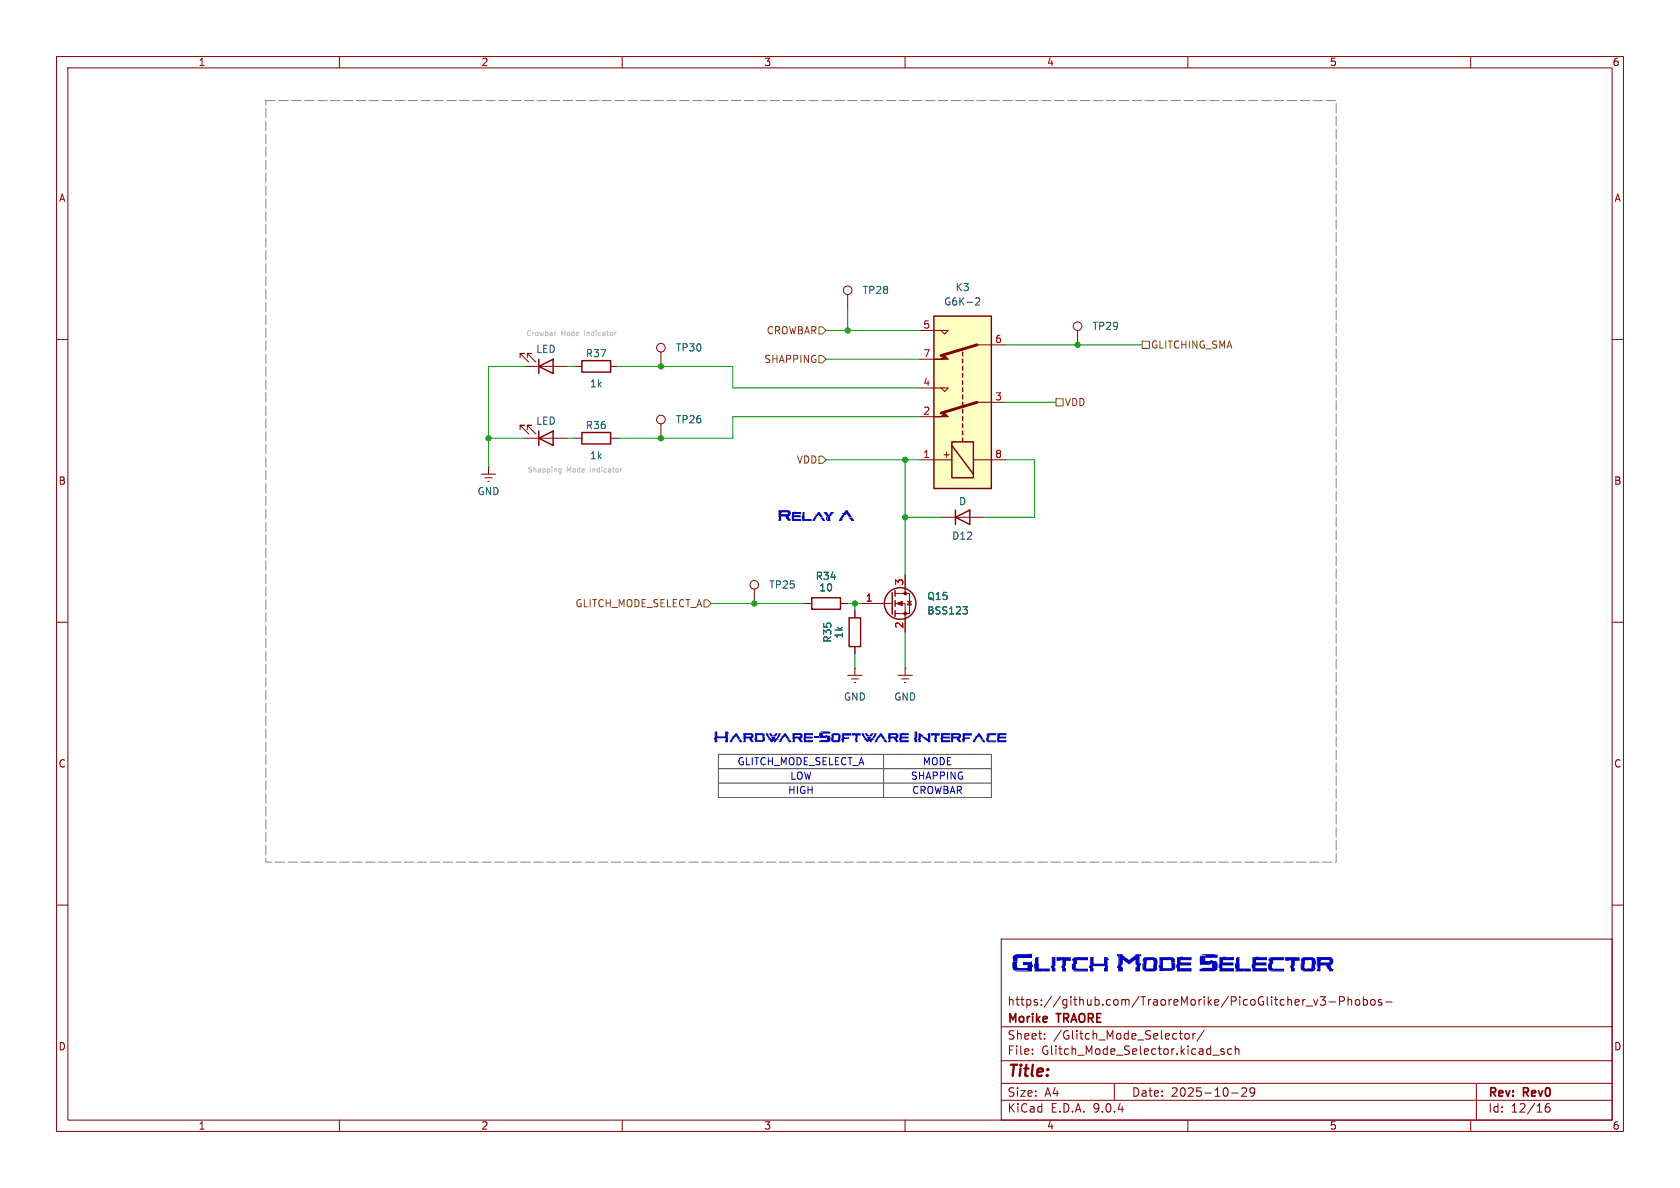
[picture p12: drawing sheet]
<svg xmlns="http://www.w3.org/2000/svg" width="297mm" height="210mm" viewBox="0 0 297 210" stroke-linecap="round" stroke-linejoin="round" font-family="sans-serif">
<defs><g id="words">
<g font-size="4.2" fill="#0000c2">
<text x="178.8" y="172.3">Glitch</text>
<text x="197.3" y="172.3">Mode</text>
<text x="211.9" y="172.3">Selector</text>
</g>
<text font-size="2.8" fill="#840000" x="178" y="190.9">Title:</text>
<g font-size="2.7" fill="#0000c2">
<text x="137.5" y="92.4">Relay</text>
<text x="148.1" y="92.4">A</text>
<text x="126.1" y="131.5">Hardware-Software</text>
<text x="161.4" y="131.5">Interface</text>
</g>
<g font-size="2.1" fill="#840000">
<text x="178" y="178">https://github.com/TraoreMorike/PicoGlitcher_v3-Phobos-</text>
<text x="178" y="184">Sheet:</text>
<text x="178" y="181.2">Morike</text>
<text x="186.2" y="184">/Glitch_Mode_Selector/</text>
<text x="187" y="181.2">TRAORE</text>
<text x="178" y="186.7">File:</text>
<text x="184.1" y="186.7">Glitch_Mode_Selector.kicad_sch</text>
<text x="178" y="196.9">KiCad</text>
<text x="178" y="194.1">Size:</text>
<text x="184.7" y="194.1">A4</text>
<text x="185.7" y="196.9">E.D.A.</text>
<text x="193.3" y="196.9">9.0.4</text>
<text x="200" y="194.1">Date:</text>
<text x="207" y="194.1">2025-10-29</text>
<text x="263" y="194.3">Rev:</text>
<text x="263" y="196.9">Id:</text>
<text x="267.1" y="196.9">12/16</text>
<text x="269.4" y="194.3">Rev0</text>
</g>
<g font-size="1.8" fill="#840000">
<text x="35" y="11.9">1</text>
<text x="85" y="11.9">2</text>
<text x="135" y="11.9">3</text>
<text x="185" y="11.9">4</text>
<text x="235" y="11.9">5</text>
<text x="285" y="11.9">6</text>
<text x="10.3" y="35.9">A</text>
<text x="285.3" y="35.9">A</text>
<text x="168.1" y="81.3" transform="rotate(-90 168.1 81.3)">+</text>
<text x="10.3" y="85.9">B</text>
<text x="285.3" y="85.9">B</text>
<text x="10.3" y="135.9">C</text>
<text x="285.3" y="135.9">C</text>
<text x="10.3" y="185.9">D</text>
<text x="285.3" y="185.9">D</text>
<text x="35" y="199.9">1</text>
<text x="85" y="199.9">2</text>
<text x="135" y="199.9">3</text>
<text x="185" y="199.9">4</text>
<text x="235" y="199.9">5</text>
<text x="285" y="199.9">6</text>
</g>
<g font-size="1.8" fill="#006464">
<text x="152.4" y="52.2">TP28</text>
<text x="168.8" y="51.7">K3</text>
<text x="166.8" y="54.2">G6K-2</text>
<text x="193" y="58.5">TP29</text>
<text x="94.7" y="62.6">LED</text>
<text x="103.5" y="63.3">R37</text>
<text x="119.4" y="62.3">TP30</text>
<text x="104.2" y="68.7">1k</text>
<text x="94.7" y="75.3">LED</text>
<text x="103.5" y="76">R36</text>
<text x="119.4" y="75">TP26</text>
<text x="104.2" y="81.4">1k</text>
<text x="84.3" y="87.7">GND</text>
<text x="169.4" y="89.5">D</text>
<text x="168.2" y="95.6">D12</text>
<text x="135.9" y="104.2">TP25</text>
<text x="144.1" y="102.7">R34</text>
<text x="144.7" y="104.7">10</text>
<text x="163.8" y="106.3">Q15</text>
<text x="147.2" y="113.7" transform="rotate(-90 147.2 113.7)">R35</text>
<text x="149.2" y="113" transform="rotate(-90 149.2 113)">1k</text>
<text x="163.8" y="108.8">BSS123</text>
<text x="149.1" y="124.1">GND</text>
<text x="158" y="124.1">GND</text>
</g>
<g font-size="1.8" fill="#725600">
<text x="135.4" y="59.3">CROWBAR</text>
<text x="135" y="64.4">SHAPPING</text>
<text x="203.4" y="61.8">GLITCHING_SMA</text>
<text x="188.2" y="72">VDD</text>
<text x="140.8" y="82.1">VDD</text>
<text x="101.6" y="107.5">GLITCH_MODE_SELECT_A</text>
</g>
<g font-size="1.8" fill="#a90000">
<text x="163.1" y="58.2">5</text>
<text x="163.1" y="63.2">7</text>
<text x="175.8" y="60.7">6</text>
<text x="163.1" y="68.3">4</text>
<text x="175.8" y="70.9">3</text>
<text x="163.1" y="73.4">2</text>
<text x="163.1" y="81">1</text>
<text x="175.8" y="81">8</text>
<text x="153" y="106.4">1</text>
<text x="159.8" y="103.6" transform="rotate(-90 159.8 103.6)">3</text>
<text x="159.8" y="111.2" transform="rotate(-90 159.8 111.2)">2</text>
</g>
<g font-size="1.8" fill="#0000c2">
<text x="130.3" y="135.5">GLITCH_MODE_SELECT_A</text>
<text x="163" y="135.5">MODE</text>
<text x="139.2" y="140.6">HIGH</text>
<text x="139.6" y="138">LOW</text>
<text x="160.9" y="138">SHAPPING</text>
<text x="161.2" y="140.6">CROWBAR</text>
</g>
<g font-size="1.2" fill="#c2c2c2">
<text x="93" y="59.6">Crowbar</text>
<text x="99.3" y="59.6">Mode</text>
<text x="103.6" y="59.6">Indicator</text>
<text x="93.2" y="83.7">Shapping</text>
<text x="100.3" y="83.7">Mode</text>
<text x="104.6" y="83.7">Indicator</text>
</g>
</g></defs>
<g fill="none" stroke="#840000" stroke-width=".18">
<path d="M10 10h277v190h-277zM12 12h273v186h-273zM60 10v2M110 10v2M160 10v2M210 10v2M260 10v2M149.9 52.1v2.5M10 60h2M116.8 62.2v2.6M116.8 74.9v2.6M285 60h2"/>
<path d="M85.1 83.8h2.5M85.7 84.5h1.3M86.2 85.1h.3M86.4 82.6h.1M86.4 82.6v1.2M10 110h2M142.2 106.7h1.3M148.6 106.7h1.3M149.9 119.4h2.5M151.1 118.1h.1M151.1 108v1.2M151.1 114.3v1.3"/>
<path d="M151.1 118.1v1.3M152.4 106.7h5.3M158.2 104.9h2.6v3.6h-2.6M158.2 106.7h1.8v5.1M158.7 119.4h2.6M160 118.1h.1M160 101.6v3.3M160 118.1v1.3M160.4 106.3h.8M160.8 106.3l.4 .6h-.8zM285 110h2M150.5 120h1.3"/>
<path d="M151 120.7h.3M159.4 120h1.3M159.9 120.7h.2M10 160h2M177 166h108v32h-108zM230.9 177.8h1.1M232.2 176.7l.4 1 .4-1M233.4 176.2h.9l-.5 .6 .4 .1v.7l-.2 .1h-.4l-.2-.1M235 177.1h1.1M236.8 177l.7-.1 .2-.2-.1-.4-.2-.1h-.6v1.5M238.3 176.2v1.5M238.3 176.8l.2-.1 .4 .1 .1 .9"/>
<path d="M239.7 176.8l.2-.1 .4 .1 .1 .6-.2 .2-.3 .1-.2-.1zM241 176.8l.5-.1 .2 .3v.4l-.1 .2h-.6M241 176.2v1.5M242.4 176.8l.2-.1 .4 .1 .1 .6-.1 .2-.4 .1-.2-.1zM244.2 176.8l-.3-.1-.2 .2v.2l.5 .2v.3h-.5M245 177.1h1.1M285 160h2M60 198v2M110 198v2M160 198v2M177 194.5h108M177 191.5h108"/>
<path d="M177 187.5h108M177 181.5h108M182.5 186.3v.1M182.5 185.5v.1M184.7 183.6v.1M184.7 182.8v.1M197 191.5v3M208.5 182.7h.5M208.7 183.5l.3 .2M209.5 182.8l.2-.1 .5 .1v.6l-.1 .2-.4 .1-.2-.1zM210 198v2M210.9 182.7v1"/>
<path d="M211.3 182.7l-.3 .1-.1 .2M212.9 182.1l-1.3 2M214.4 186.5h1.1M216.4 185.5l-.4-.1-.2 .2 .1 .2 .5 .2v.3h-.6M217.7 185.5l-.4-.1-.3 .3v.4l.2 .2h.5M217.7 193.2h1.2M218.4 185.5l.2-.1 .4 .1v.9M218.4 184.9v1.5M219.5 192.4l.6-.1 .2 .1 .1 .3-.9 1.1h.9M221.8 192.9l-.3 .3h-.3l-.2-.3 .1-.5 .4-.1 .2 .1a.99 .99 0 0 1-.3 1.4h-.3M260 198v2M261 191.5v6.5"/>
<path d="M273.9 195.1a.59 .59 0 0 0-.7 .6v.6l.1 .2 .4 .1 .3-.1v-.5l-.1-.3h-.4l-.3 .3"/>
<circle cx="149.9" cy="51.3" r=".76"/>
<circle cx="116.8" cy="61.5" r=".76"/>
<circle cx="116.8" cy="74.2" r=".76"/>
</g>
<g fill="none" stroke="#840000" stroke-width=".25">
<path d="M143.5 105.7h5.1v2h-5.1zM150.1 109.2h2v5.1h-2zM157.7 104.8v3.8M158.2 104.4v1M158.2 106.2v1M158.2 108v1"/>
<circle cx="159.1" cy="106.7" r="2.79"/>
</g>
<g fill="#840000" stroke="#840000" stroke-width=".18">
<path d="M158.5 106.7l1-.4v.8z"/>
<circle cx="160" cy="104.9" r=".25"/>
<circle cx="160" cy="108.5" r=".25"/>
</g>
<path d="M170.2 107.3h.8l-.4 .4M170.8 107.7l.2 .3v.3l-.2 .2" fill="none" stroke="#006464" stroke-width=".18"/>
<path d="M165.1 55.9h10.2v30.5h-10.2z" fill="#ffffc2"/>
<g fill="none" stroke="#840000" stroke-width=".25">
<path d="M165.1 55.9h10.2v30.5h-10.2zM95.2 64.8l2.6-1.3v2.5zM95.2 77.5l2.6-1.3v2.5zM95.2 63.5v2.5M95.2 76.2v2.5M102.9 63.8h5v2h-5zM102.9 76.5h5v2h-5zM168.3 78.1h3.8v6.4h-3.8zM168.3 78.7l3.8 5.1M170.2 62.2v.7M170.2 63.5v.6M170.2 64.8v.6"/>
<path d="M170.2 66v.7M170.2 67.3v.6M170.2 68.6v.6M170.2 69.9v.6M170.2 71.1v.7M170.2 72.4v.6M170.2 73.7v.6M170.2 74.9v.7M170.2 76.2v.6M170.2 77.5v.6M168.9 91.4l2.5-1.2v2.5zM168.9 90.2v2.5"/>
</g>
<g fill="none" stroke="#840000" stroke-width=".18">
<path d="M162.6 58.4h5l-.6 .7-.6-.7M190.5 58.4v2.6M91.9 63.2v-.7h.8h-.8l1.6 1.5M91.9 75.9v-.7h.8h-.8l1.6 1.5M92.7 64.8h7.6M92.7 77.5h7.6M93.2 63.2v-.7h.8h-.8l1.5 1.5M93.2 75.9v-.7h.8h-.8l1.5 1.5M101.6 64.8h1.3M101.6 77.5h1.3M107.9 64.8h1.3M107.9 77.5h1.3"/>
<path d="M162.6 68.6h5l-.6 .6-.6-.6M162.6 73.7h2.5M162.6 63.5h2.5M172.7 71.1h5.1M172.7 61h5.1M162.6 81.3h5.7M166.4 91.4h7.6M172.1 81.3h5.7M133.3 104.1v2.6"/>
<circle cx="190.5" cy="57.7" r=".76"/>
<circle cx="133.3" cy="103.4" r=".76"/>
</g>
<g fill="#840000" stroke="#840000" stroke-width=".18">
<path d="M165.1 73.7h1.3l.6-.7 .6 .7z"/>
<path d="M165.1 63.5h1.3l.6-.6 .6 .6z"/>
</g>
<path d="M172.7 71.1l-6.3 1.9M172.7 61l-6.3 1.9" fill="none" stroke="#840000" stroke-width=".51"/>
<path d="M172.5 52.8l.5-.2 .2 .4-.8 .9h.8" fill="none" stroke="#006464" stroke-width=".18"/>
<path d="M144.8 57.8h.6l.6 .6-.6 .7h-.6zM144.8 62.9h.6l.6 .6-.6 .6h-.6zM186.7 70.5h1.3v1.3h-1.3zM201.9 60.3h1.3v1.3h-1.3zM144.8 80.6h.6l.6 .7-.6 .6h-.6zM124.5 106h.6l.6 .7-.6 .6h-.6z" fill="none" stroke="#725600" stroke-width=".18"/>
<path d="M127 135.9h48.3M127 138.4h48.3M127 133.4h48.3v7.6h-48.3zM156.2 133.4v7.6" fill="none" stroke="#484848" stroke-width=".18"/>
<g fill="none" stroke="#009600" stroke-width=".18">
<path d="M146 58.4h16.6M149.9 54.6v3.8M86.4 77.5h6.3M92.7 64.8h-6.3v17.8M100.3 77.5h1.3M100.3 64.8h1.3M109.2 64.8h20.3v3.8h33.1M146 63.5h16.6M162.6 73.7h-33.1v3.8h-20.3M177.8 61h24.1M177.8 71.1h8.9M146 81.3h16.6"/>
<path d="M160 81.3v20.3M160 91.4h6.4M177.8 81.3h5.1v10.1h-8.9M125.7 106.7h16.5M149.9 106.7h2.5M151.1 106.7v1.3M151.1 115.6v2.5M160 111.8v6.3"/>
</g>
<path d="M98.3 58.7l-.2 .2M108.9 58.7l-.1 .1M98.8 83.3l.1 .2 .3-.1M99.2 82.9v.7l-.2 .2-.2-.1M99.2 82.9h-.3l-.1 .1M110 82.9h-.2" fill="none" stroke="#c2c2c2" stroke-width=".18"/>
<g fill="#0000c2">
<path d="M189.7 169.4l.4-.2h2.2v.6h-1.9v.6h-.2v.7l.1 .1h2v.5l-2.5-.1h2.4h-.1h-2.3l-.3-.5v-.7h.2v-.6h-.2z"/>
<path d="M192.7 169.2h.6v1.1h1.9v-1.1h.6v.2h.2v.3h-.2v2h-.6v-.6h.1v-.4l-2.1 .1v.3h.1v.6h-.6v-.6h-.2v-.4h.2v-.1h3v-1.3v1.3h-2.9v-1.3v1.3h-.1z"/>
<path d="M208.1 169.2h.6v-.1l2 .1v.5h-2v.4h1.9v.6h-2l.1 .5h2v.5h-2.6v-.6h-.1z"/>
<path d="M227.2 169.2h2.5v.6h-.8v.9h-.2v.4h.2v.6h-.7v-.6h-.1v-.4l.3-.1v-.8l-.1 .8h-.1v-.8h-1v-.5h2.4h-2.4z"/>
<path d="M230.2 169.4l.4-.2 1.7 .1h-.2a.56 .56 0 0 1 .5 .6v.7h-.1v.5h.1a.68 .68 0 0 1-.7 .6l-1.6-.1h.2a.54 .54 0 0 1-.6-.5l.3-.1v-.6h.4v.7l.2 .1h1l.1-.5v-.8l-.1-.2-1.1 .1v.6h-.5l-.1-.7v1.3h-.2v-.6l.2-.2-.2-.4z"/>
<path d="M232.8 169.2h2.3a.75 .75 0 0 1 .6 .7 .75 .75 0 0 1-.6 .8l.4 .6h.2v.2h-.1l.1 .2h-.6l-.7-.9h.2l-.1-.1h-1.1v1h-.6v-.3h.1v-.6h-.1v-.1h.1v-.9h.5v.3h1.5l.1-.1-.1-.3h-1.3v.1h-.7v-.2v1.1h-.1z"/>
<path d="M144 91h.3l.3-.5h.3l.6 1h-.4l-.3-.5-.3 .2-.5 .9h-.4l.7-1z"/>
<path d="M145.1 91.6h.5l.3 .5h-.4z"/>
<path d="M145.6 90.5h.5l.3 .5h.2l.3-.4-.1-.1h.7l-.6 .7-.2 .1 .1 .8h-.7l.3-.1v-.7v.7h-.3l.2-.1v-.6l-.3-.2h.9l.4-.5-.4 .5h-.9z"/>
<path d="M146.2 91.4v.4z"/>
<path d="M150 91.5h.7l.4 .6h-.6l-.3-.4h-.2z"/>
<path d="M148.8 129.6h1.7v.4h-1.3v.3h.9v.3h-.9v.6h-.4v-.4h-.1v-.2l.2-.1z"/>
<path d="M150.6 129.6h1.6v.4h-.6v.6h-.1l.1 .6h-.4l-.1-.6 .2-.1v-.5l-.1 .5v-.5h-.6v-.3h1.5z"/>
<path d="M152.3 129.6h.3l.8 1.1v-.1l-.2-.4h.9l-.2 .4v.1l.7-1.1h.4l-.6 1.1 .2 .1h-.3l-.2 .4-.3-.1h.2l.4-.6-.4 .6h-.2l-.2-.2-.1 .3h-.3l-.2-.4h-.3l.2-.1z"/>
<path d="M152.9 129.6h.4l.2 .4h.3l.2-.4h.4l-.3 .5h-.9z"/>
<path d="M155 130.1h.3l.3-.5h.3l.6 1h-.4l-.4-.5-.2 .2-.5 .9h-.4l.6-1z"/>
<path d="M156 130.7h.6l.3 .5h-.5z"/>
<path d="M157 129.6h1.4a.47 .47 0 0 1 .4 .5 .47 .47 0 0 1-.3 .4l.2 .4h.2l-.1 .1v.2h-.4l-.3-.7h-.7v.7h-.4l.1-1.2h.3v.2l1-.1v-.2l-1.3 .1v-.1l-.1 .6z"/>
<path d="M159.1 129.6h1.6v.4h-1.2v.2h1.1v.4h-1.2l.1 .3h1.2v.3h-1.6z"/>
<path d="M172.3 130.1h.3l.3-.5h.3l.7 1h-.5l-.3-.5-.3 .2-.5 .9h-.4l.7-1z"/>
<path d="M173.4 130.7h.5l.3 .5h-.4z"/>
<path d="M174.5 129.7l.2-.1h1.4v.4h-1.2v.4h-.1l.1 .5h1.2v.3l-1.6-.1-.1-.3v-.4h.1v-.4h-.1z"/>
<path d="M176.3 129.6h1.6v.4h-1.2v.2h1.2v.4h-1.3l.1 .3h1.2v.3h-1.6z"/>
</g>
<path d="M47 17.8h189.2v134.6h-189.2z" fill="none" stroke="#848484" stroke-width=".18" stroke-dasharray="1.7 .6"/>
<path d="M142.2 106.7h1.3M148.6 106.7h1.3M151.1 108v1.2M151.1 114.3v1.3M152.4 106.7h2.5M160 101.6v2.5M160 109.2v2.6" fill="none" stroke="#840000" stroke-width=".18"/>
<path d="M170.2 107.3h.8l-.4 .4M170.8 107.7l.2 .3v.3l-.2 .2" fill="none" stroke="#006464" stroke-width=".18"/>
<g fill="#009600" stroke="#009600" stroke-width=".18">
<circle cx="160" cy="91.4" r=".46"/>
<circle cx="86.4" cy="77.5" r=".46"/>
<circle cx="190.5" cy="61" r=".46"/>
<circle cx="116.8" cy="77.5" r=".46"/>
<circle cx="149.9" cy="58.4" r=".46"/>
<circle cx="116.8" cy="64.8" r=".46"/>
<circle cx="160" cy="81.3" r=".46"/>
<circle cx="133.3" cy="106.7" r=".46"/>
<circle cx="151.1" cy="106.7" r=".46"/>
</g>
<use href="#words"/>
</svg>
